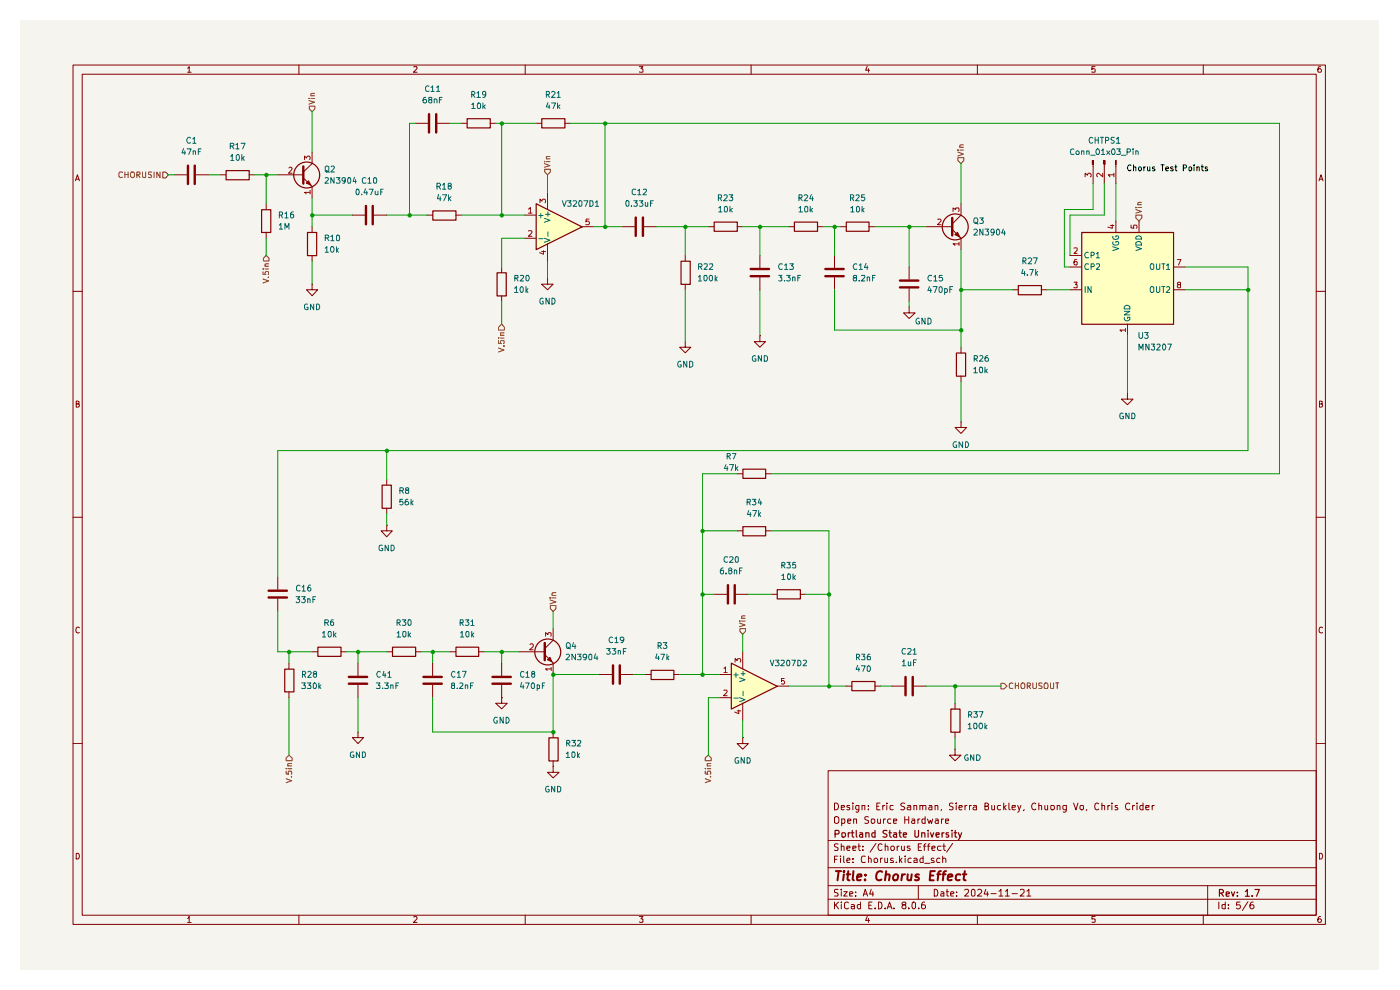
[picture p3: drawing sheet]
<svg xmlns="http://www.w3.org/2000/svg" width="297mm" height="210mm" viewBox="0 0 297 210" stroke-linecap="round" stroke-linejoin="round" font-family="sans-serif">
<path d="M4.2 4.2h288.2v201.5h-288.2z" fill="#f5f4ef"/>
<g fill="none" stroke="#840000" stroke-width=".21">
<path d="M15.5 13.8h265.7v182.3h-265.7zM17.4 15.7h261.8v178.4h-261.8zM39.8 14.5l.3-.4v1.2M39.8 15.3h.8M63.4 13.8v1.9M87.8 14.2l.6-.1 .1 .4-.8 .8h.8M111.4 13.8v1.9M135.6 14.1h.8l-.4 .5 .4 .1v.5h-.8M159.3 13.8v1.9M184 14.1l-.4 .8h.9M184.2 14.6v.7M207.3 13.8v1.9"/>
<path d="M232.3 14.1h-.7v.6l.2-.1 .5 .1-.1 .6-.6-.1M255.3 13.8v1.9M280.2 14.1l-.5 .1a.94 .94 0 0 0 0 1.1h.5l.1-.1v-.4l-.2-.2h-.3l-.2 .2M16 38.4l.4-1.3 .4 1.3M16.2 38h.6M279.8 38.4l.4-1.3 .5 1.3M279.9 38h.6M15.5 61.8h1.9M279.2 61.8h2M16.2 85.7l.6-.1v-.4l-.6-.1v1.3h.4l.2-.5-.3-.2M279.9 85.7l.6-.1v-.4l-.6-.1v1.3l.6-.1 .1-.4-.3-.2M15.5 109.7h1.9"/>
<path d="M279.2 109.7h2M16.8 133.2l-.2-.2a.65 .65 0 0 0-.5 .6 .65 .65 0 0 0 .5 .7l.2-.1M280.6 133.2l-.3-.2a.65 .65 0 0 0-.5 .6 .65 .65 0 0 0 .5 .7l.3-.1M15.5 157.7h1.9M279.2 157.7h2M175.7 163.5h103.5v30.6h-103.5zM175.7 178.3h103.5M177 173.4l.4-.2a.73 .73 0 0 1 .6 .7 .73 .73 0 0 1-.6 .8l-.4-.2zM177 170.3a.73 .73 0 0 1 .9 .8 .73 .73 0 0 1-.9 .7zM177.8 179.1l-.5-.1-.3 .2v.3l.8 .5-.3 .4-.5-.1M178.5 179.6l.5-.1 .1 .9M178.5 171.3l.7-.1-.1-.3h-.6v.8h.6"/>
<path d="M178.5 179v1.4M178.6 174.6h.6v-.9h-.6v1.5M179.7 179.9l.6-.1v-.3h-.6v.2v.6h.6M179.8 174.2l.7-.1-.1-.4h-.5l-.1 .2v.6l.2 .2 .4-.1M180.3 170.9h-.6v.1l.6 .4v.3h-.6M180.9 179.9l.7-.1-.1-.3h-.6v.8h.6M180.9 170.3v.2M180.9 170.9v.9M181.1 173.8l.6-.1v1M181.1 173.7v1M182 179.5h.5M182.2 179v1.2l.3 .2"/>
<path d="M182.2 171.7l-.4 .1-.3-.3 .2-.6h.5v1.1l-.3 .3-.3-.1M182.9 170.9h.6v.9M182.9 170.9v.9M183 179.5v.2M184.2 173.3l-.5-.1-.2 .2 .1 .4 .6 .3-.1 .5h-.6M184.2 171.6v.2M184.2 170.9v.1M184.9 173.7l.6 .1 .1 .6a.45 .45 0 0 1-.7 .2zM185.8 178.9l-1.2 1.9M186 171h.4M186.2 173.7v.8l.1 .2 .5-.2M186.7 170.3h-.7v1.5h.7"/>
<path d="M186.8 173.7v1M187.1 179.2l-.4-.2a.7 .7 0 0 0-.5 .8 .7 .7 0 0 0 .8 .5h.1M187.3 170.9v.9M187.4 173.7v1M187.7 170.9h-.3l-.1 .2M187.8 179.6l.5-.1 .1 .9M187.8 179v1.4M187.9 173.7h-.3l-.2 .3M188.1 170.3v.2M188.1 170.9v.9M189 173.7h-.5l-.2 .3v.4l.2 .3 .5-.1M189.1 179.6h.6v.6l-.2 .2h-.3l-.2-.2z"/>
<path d="M189.5 170.9h-.6l-.1 .2 .1 .6h.6M189.6 174.2l.6-.1v-.4h-.6v.9h.6M190.3 179.5v.9M190.8 179.5h-.3l-.2 .2M191.3 179.5v.8l.4 .1 .2-.1M191.9 179.5v.9M191.9 170.4l-.6-.1-.2 .3 .2 .4 .6 .4-.2 .4-.6-.1M191.9 173.2v1.5M191.9 173.9h.9M192.5 170.9h.6l.1 .9M192.8 173.2v1.5M193 179.5h-.5l-.1 .2 .6 .3v.3h-.6"/>
<path d="M193.2 171.2h-.5l-.3 .2 .3 .4 .5-.1M193.5 173.7h.5l.1 1M193.9 170.9h.5l.1 .9M193.9 170.9v.9M194.1 174.1h-.6l-.1 .2 .1 .4 .6-.1M194.7 173.7v1M194.8 179.7h.5M195.2 173.7h-.3l-.2 .3M195.2 170.9h.5v.9M195.2 170.9v.9M195.5 179h-.7v1.4h.7M195.7 171l.1-.1h.5l.1 .9"/>
<path d="M195.9 179.5h.5M196.3 173.7h-.6l-.1 .3 .1 .6h.6M196.3 173.2v1.5M196.4 179l-.3 .2v1.2M196.8 173.7l.3 1 .3-.7 .2 .7 .3-1M196.8 179.5h.5M197.1 170.9h.5l.1 .9M197.3 179l-.4 .2v1.2M197.7 179.9l.7-.1-.1-.3h-.5l-.1 .2 .1 .6h.5M197.7 171.2h-.5l-.2 .2 .2 .4 .5-.1M198.4 170.9h.5l.1 .9M198.4 170.9v.9"/>
<path d="M198.5 173.7h.5v1M199 174.1h-.5l-.1 .2 .1 .4 .5-.1M199.6 179.5h-.6l-.1 .7a.52 .52 0 0 0 .7 .1M199.7 171.7l-.1 .3M199.7 173.7v1M200 179.5h.6M200.1 173.7h-.2l-.2 .3M200.2 179v1.2l.4 .2M200.6 174.2l.6-.1v-.4h-.5l-.1 .2v.6l.1 .2 .5-.1M202.1 178.9l-1.3 1.9M202.2 170.4l-.5-.1-.3 .2 .1 .4 .7 .3-.1 .5h-.7M202.9 170.3v.2"/>
<path d="M202.9 170.9v.9M203.5 171.3l.6-.1-.1-.3h-.5v.1v.6l.1 .2 .4-.1M204.7 170.9v.9M205.1 170.9h-.2l-.2 .2M205.7 170.9v.9M206.1 170.9h-.4v.2M206.5 170.9h.6l.1 .9M207.2 171.2h-.5l-.3 .2 .3 .4 .5-.1M209 171l.5-.1 .2-.3-.3-.3h-.4v1.5h.5l.2-.2v-.4l-.3-.2M210.4 170.9v.8l.3 .1 .3-.2M211 170.9v.9M212.3 170.9h-.6l-.1 .2v.4l.2 .3 .5-.1"/>
<path d="M212.9 170.3v1.5M213 171.2l.4 .6M213.4 170.9l-.5 .5M214 170.3v1.3l.3 .2M214.7 171.3l.7-.1v-.3h-.6l-.1 .1 .1 .7h.6M215.9 170.9l.3 .9M216.6 170.9l-.4 1.2-.3 .2M217.3 171.7l-.2 .3M219.7 170.5a.55 .55 0 0 0-.7 0 .55 .55 0 0 0-.1 .7l.2 .5 .4 .1 .2-.2M220.4 170.9h.5l.1 .9M220.4 170.3v1.5M221.7 170.9v.7l.2 .2 .3-.2"/>
<path d="M222.2 170.9v.9M222.9 170.9h.6l.2 .6a.45 .45 0 0 1-.8 .1zM224.3 170.9h.5l.1 .9M224.3 170.9v.9M226.2 171.7a.52 .52 0 0 1-.7-.2l.1-.6h.6l-.1 1.2-.2 .2-.4-.1M227.8 170.3l.5 1.5 .4-1.5M229.2 170.9h.6v.8a.45 .45 0 0 1-.7-.2zM230.5 171.7v.3M233.1 170.5l-.3-.2-.5 .2-.1 .4 .1 .7 .4 .2 .4-.2M233.8 170.9h.5l.1 .9M233.8 170.3v1.5M235 170.9v.9"/>
<path d="M235.5 170.9h-.3l-.2 .2M235.9 170.3v.2M235.9 170.9v.9M237.1 170.9h-.5v.2l.4 .2 .1 .3-.1 .2-.4-.1M239.7 170.5a.63 .63 0 0 0-1 .6 .63 .63 0 0 0 1 .5M240.3 170.9v.9M240.7 170.9h-.2l-.2 .2M241.2 170.3v.2M241.2 170.9v.9M242.5 170.9h-.5l-.2 .2v.4l.3 .3 .4-.1M242.5 170.3v1.5M243.1 171.3l.7-.1v-.3h-.6l-.1 .1v.6l.2 .2 .5-.1"/>
<path d="M244.4 170.9v.9M244.9 170.9h-.4l-.1 .2M16.2 181a.66 .66 0 0 1 .6 .4 .66 .66 0 0 1-.2 .8h-.4zM39.8 194.8l.3-.4v1.3M39.8 195.7h.8M63.4 194.1v2M87.8 194.6l.4-.2 .3 .4-.8 .9h.8M111.4 194.1v2M135.6 194.4h.8l-.4 .5 .4 .1v.6h-.8M159.3 194.1v2M175.7 190.8h103.5M175.7 187.9h103.5"/>
<path d="M175.7 184.1h103.5M177 191.3v1.5M177 182.3h.5M177.3 191.9l.6 .9M177.7 181.6h-.7v1.4M177.8 188.7h-.7v.6a.53 .53 0 0 1 .6 .2 .53 .53 0 0 1 0 .6h-.7M177.9 191.3l-.9 .9M178.3 181.6v.1M178.3 182v1M178.5 191.3v.2M178.5 188.6v.2M178.5 189.1v1"/>
<path d="M178.5 191.9v.9M179 189.1h.7l-.7 1h.7M179 181.6v1.2l.2 .2M179.7 182.5l.6-.1-.1-.4-.5 .1v.7v.2h.6M180 191.5l-.4-.2-.4 .4v.9l.4 .2 .4-.2M180.3 189.7l.6-.2-.1-.3h-.5v.9h.5M180.6 191.9h.4l.3 .1v.8M180.9 182.9v.1M180.9 182.1v.2M181.3 192.2l-.7 .1v.4h.7M181.5 190v.1M181.5 189.2v.1"/>
<path d="M182.5 191.9h-.4l-.2 .2v.4l.2 .3 .4-.1M182.5 191.3v1.5M183 180.3v.1M183.1 190.1l.5-1.5 .5 1.5M183.2 189.7h.7M183.6 181.7l-.6-.1-.3 .6 .1 .6 .2 .2 .6-.1M184 194.4l-.4 .8h.9M184.2 182.2v-.1a.36 .36 0 0 1 .6 .2v.7M184.2 181.6v1.4M184.2 194.8v.9M184.3 192h.5M184.8 188.6l-.3 1.1h.8"/>
<path d="M185 191.3h-.7v1.5h.7M185.2 189.1v1M185.4 182.3l.3-.3h.2l.3 .3-.2 .7-.5-.1zM185.7 192.6v.2M186.3 191.3l.7 .2v1.1l-.3 .2h-.4zM186.8 182v1M187.2 182l-.4 .3M187.7 182l.1 1 .5-.1M187.8 192.6v.2M188.2 192.8l.5-1.5 .5 1.5M188.3 182v1M188.4 192.4h.7"/>
<path d="M189.5 182.1a.36 .36 0 0 0-.6 .2l.7 .4-.1 .3h-.6M189.7 192.6v.2M190.2 182.9v.1M190.8 181.6v1.4M191 182.5l.3 .5M191.3 182l-.5 .6M191.7 191.9h-.2l-.2-.3a.46 .46 0 0 1 .5-.3 .46 .46 0 0 1 .4 .3l-.1 .3-.6 .1a.43 .43 0 0 0-.1 .6 .43 .43 0 0 0 .6 .1 .43 .43 0 0 0 .1-.6l-.2-.2M192 181.6v.1M192 182v1M192.8 192.6v.2M193.3 182.1l-.4-.1-.3 .3 .2 .7h.5M193.5 191.5l.4-.2 .3 .3v.9l-.3 .3a.82 .82 0 0 1-.4-1.3z"/>
<path d="M193.9 182.1l.4-.1 .3 .3v.7h-.7v-.5l.7-.1M194.8 187.9v2.9M194.9 192.6v.2M195.8 181.6v1.4h-.5l-.1-.7 .2-.3 .4 .1M196.2 191.3l-.5 .2a1.02 1.02 0 0 0 0 1.3l.5-.1 .1-.2v-.3l-.1-.3h-.5l-.2 .3M196.2 183.1h1.1M198.1 182.1a.36 .36 0 0 0-.6 .2l.7 .4-.1 .3h-.6M198.2 188.6a.8 .8 0 0 1 .8 .6 .8 .8 0 0 1-.3 .9h-.5zM199.4 182.1l-.4-.1-.3 .3 .1 .6 .6 .1M199.6 189.2l.4-.1 .2 .2v.8h-.6v-.4l.6-.2M200 182.2l.1-.1a.36 .36 0 0 1 .6 .2v.7M200 181.6v1.4"/>
<path d="M200.7 189.1h.5M200.9 188.6v1.3l.1 .2h.2M201.7 189.7l.7-.2-.2-.4h-.4l-.1 .2v.6l.1 .2h.5M202.9 190v.1M202.9 189.2v.1M204.6 188.8l.6-.2 .3 .4-.1 .3-.8 .8h.9M206.2 188.8l.3-.2 .3 .4v.8l-.1 .3h-.5l-.1-.3zM207.3 194.1v2M207.4 188.8l.2-.2h.3l.4 .5-.1 .2-.9 .8h1M209.1 188.6l-.3 1.1h.9M209.5 189.1v1M210.2 189.6h1.1"/>
<path d="M211.9 189.1l.4-.5v1.5M211.9 190.1h.9M213.3 189.1l.3-.2 .1-.3v1.5M213.3 190.1h.8M214.7 189.6h1.1M216.5 188.8l.2-.2 .5 .1 .1 .6-.9 .8h.9M217.8 189.1l.5-.5v1.5M217.8 190.1h.9M232.3 194.4h-.7v.6h.7v.6h-.7M255.3 194.1v2M256.2 187.9v6.2M258.6 191.3v1.5"/>
<path d="M259.9 191.9h-.7v.7l.3 .2 .4-.1M259.9 191.3v1.5M260.6 192.6v.2M260.6 191.9v.1M263.1 191.3h-.7l-.1 .7 .7-.1 .1 .6-.3 .3h-.3l-.2-.2M264.7 191.3l-1.1 1.8M265.9 191.3l-.6 .2a1.02 1.02 0 0 0 .1 1.3l.5-.1 .1-.2v-.3l-.1-.3h-.6l-.1 .3M279.9 181a.66 .66 0 0 1 .7 .4 .66 .66 0 0 1-.3 .8h-.4zM280.2 194.4a.72 .72 0 0 0-.6 .5 .72 .72 0 0 0 .2 .8l.4-.1a.42 .42 0 0 0 0-.6 .42 .42 0 0 0-.5 0l-.1 .2"/>
</g>
<g fill="none" stroke="#840000" stroke-width=".25">
<path d="M177.2 176.9l.7-.1v-.6l-.7-.1v1.5M178.6 176.7h.6l.2 .6a.45 .45 0 0 1-.8 .1zM180 176.7v.9M180.4 176.7h-.4v.2M180.6 176.7h.5M180.8 176.1v1.2l.3 .3M181.6 176.1v1.2l.2 .3M182.4 176.7h.5l.1 .9M183 177h-.4l-.3 .2 .3 .4 .4-.1M183.7 176.7h.6l.1 .9M183.7 176.7v.9M185.6 176.7h-.5l-.1 .2v.4l.2 .3 .4-.1"/>
<path d="M185.6 176.1v1.5M188.2 176.2h-.8l-.1 .4 .8 .4 .1 .3-.3 .3-.6-.1M188.6 176.7h.5M188.8 176.1v1.2l.3 .3M189.6 176.7h.5l.1 .9M190.2 177h-.4l-.3 .2 .3 .4 .4-.1M190.7 176.7h.5M190.9 176.1v1.2l.3 .3M191.6 177.1l.7-.1-.1-.3h-.5l-.1 .1 .1 .7h.5M194.1 176.1v1.3l.2 .2h.3l.3-.3v-1.2M195.5 176.7h.6l.1 .9M195.5 176.7v.9"/>
<path d="M196.9 176.1v.1M196.9 176.7v.9M197.4 176.7l.3 .9 .4-.9M198.6 177.1l.7-.1-.1-.3h-.5l-.1 .1 .1 .7h.5M199.9 176.7v.9M200.3 176.7h-.3l-.1 .2M201.2 176.7h-.4l-.1 .1 .2 .3 .3 .1v.3h-.5M202 176.1v.1M202 176.7v.9M202.4 176.7h.6M202.6 176.1v1.4l.4 .1M203.3 176.7l.4 .9"/>
<path d="M204 176.7l-.7 1.4M258.7 189.4h.8v-.5l-.2-.2h-.6v1.4M259 189.4l.5 .7M260.1 189.7l.7-.2-.1-.2h-.6v.7h.6M261.2 189.2l.4 .9 .3-.9M262.5 190v.1M262.5 189.3v.1M264.2 189.1l.4-.4v1.4M264.2 190.1h.8M265.6 190v.1M266.2 188.7h1l-.6 1.4"/>
</g>
<g fill="none" stroke="#840000" stroke-width=".42">
<path d="M177.3 184.8h1.1M177.9 184.8l-.2 1.9M179 185.5l-.1 1.2M179.1 184.8l-.2 .1 .1 .1 .1-.2-.1 .2M179.6 185.5h.8M180 184.8l-.2 1.7 .4 .2M181.1 184.8l-.2 1.7 .2 .2M181.8 186.1l.9-.2v-.4h-.5l-.3 .2-.1 .9h.8M183.5 186.6v.1M183.6 185.5v.2M187.2 185l-.1-.1a.85 .85 0 0 0-1.2 .7v.6a.66 .66 0 0 0 1.1 .4M187.9 185.6l.1-.1a.48 .48 0 0 1 .8 .2l-.2 1"/>
<path d="M188 184.8l-.3 1.9M189.5 185.8l.4-.3h.5l.1 .3v.5a.52 .52 0 0 1-.6 .4 .52 .52 0 0 1-.5-.4zM191.4 185.5l-.2 1.2M192 185.5h-.4l-.2 .3M192.6 185.5v1.1l.4 .1 .2-.1M193.4 185.5l-.2 1.2M194.9 185.5a.48 .48 0 0 0-.7 .3l.1 .2 .4 .1a.36 .36 0 0 1 .2 .5h-.8M197.3 185.7h.7M198.3 184.8h-.9l-.2 1.9h.9M198.8 185.5h.7M199.6 184.8l-.5 .2-.2 1.7M199.9 185.5h.7"/>
<path d="M200.7 184.8l-.5 .2-.2 1.7M201.1 186.1l1-.2-.1-.4a.6 .6 0 0 0-.9 .2v.9h.8M203.7 185.5h-.7l-.3 .8 .4 .4 .5-.1M204.3 185.5h.7M204.7 184.8l-.3 1.7 .4 .2"/>
</g>
<g fill="#ffffc2">
<path d="M229.4 49.3h19.5v19.4h-19.5z"/>
<path d="M155.1 140.6l9.7 4.9-9.7 4.9z"/>
<path d="M113.7 43.2l9.7 4.9-9.7 4.8z"/>
</g>
<path d="M203.2 33.4h1.3v.6l-.6 .7-.7-.7z" fill="#f5f4ef"/>
<path d="M203.2 33.4h1.3v.6l-.6 .7-.7-.7zM203.2 32.3l1.2 .4-1.2 .4M203.2 31.8h.1M203.6 31.8h.8M203.6 31.2h.8M204.4 30.7l-.8 .1 .1 .4" fill="none" stroke="#725600" stroke-width=".21"/>
<path d="M216 60.6h4.9v1.9h-4.9z" fill="none" stroke="#840000" stroke-width=".25"/>
<path d="M202 48.7l1.9 1.8M202.6 49.8l.5-.5 .5 1zM203.9 45.6l-1.9 1.9M145.4 72.5v1.2h1.2l-1.2 1.1-1.2-1.1h1.2M145.4 72.5h.1M214.8 61.5h1.2M220.9 61.5h1.2M239.2 83.4v1.3h1.2l-1.2 1.1-1.3-1.1h1.3M239.2 83.4h.1" fill="none" stroke="#840000" stroke-width=".21"/>
<path d="M202 46.2v3.8" fill="none" stroke="#840000" stroke-width=".51"/>
<path d="M202.6 49.8l.5-.5 .5 1z" fill="#840000"/>
<g fill="none" stroke="#840000" stroke-width=".25">
<path d="M202.9 74.9h1.9v4.9h-1.9z"/>
<circle cx="202.6" cy="48.1" r="2.75"/>
</g>
<path d="M231.7 34h.3v.9h-.3zM231.9 34.9v.4M234.3 34.9v.4M236.7 34.9v.4M196.5 48.1h5.5M203.9 43.2v2.4M203.9 50.5v2.4M203.9 73.7v1.1M203.9 79.8v1.1M203.9 89.5v1.2h1.2l-1.2 1.2-1.3-1.2h1.3M203.9 89.5h.1" fill="none" stroke="#840000" stroke-width=".21"/>
<path d="M199 46.6l.5-.1 .1 .3-.7 .9h.7M202.2 44.9v-.8l.5 .3 .1-.3h.6v.8M203.5 51.7h-1.3l.4 .4M203.5 51.4v.7" fill="none" stroke="#a90000" stroke-width=".21"/>
<path d="M231.7 34h.3v.9h-.3z" fill="#840000"/>
<path d="M234.2 34h.2v.9h-.2z" fill="none" stroke="#840000" stroke-width=".21"/>
<path d="M234.2 34h.2v.9h-.2z" fill="#840000"/>
<path d="M236.6 34h.2v.9h-.2z" fill="none" stroke="#840000" stroke-width=".21"/>
<path d="M236.6 34h.2v.9h-.2z" fill="#840000"/>
<path d="M231.9 35.3v3.6M234.3 35.3v3.6M236.7 35.3v3.6M227 54.2h2.4M227 56.6h2.4M236.7 46.9v2.4M241.6 46.9v2.4M248.9 56.6h2.5M227 61.5h2.4M239.2 68.7v2.5M248.9 61.5h2.5" fill="none" stroke="#840000" stroke-width=".21"/>
<g fill="none" stroke="#a90000" stroke-width=".21">
<path d="M230.2 37.5v-.8l.5 .5 .1-.4 .4-.1 .3 .3v.3l-.2 .2M233.9 36.7v.8l-.9-.8-.3 .3 .1 .5M236.3 37.1h-1.2l.4 .4M236.3 36.7v.8M227.8 52.7h.7v.4l-.7 .7h.7M227.8 59.9h.7l-.3 .5h.3v.6h-.7M228.4 55l-.4 .1-.2 .9 .3 .2 .4-.1v-.6h-.4l-.3 .2M235.5 47.8h.8M236 47.7v.7l-1-.2M239.9 47.7v.6l.6 .1v-.7h.5l.2 .3-.2 .4M249.8 55h.7l-.5 1.2M238.8 70h-1.2l.3 .4"/>
<path d="M238.8 69.7v.7M250 60.4l-.2-.3v-.2h.6v.4l-.4 .1-.2 .2 .1 .4h.5v-.5l-.1-.1"/>
</g>
<path d="M229.5 49.3h19.5v19.5h-19.5z" fill="none" stroke="#840000" stroke-width=".25"/>
<g fill="none" stroke="#006464" stroke-width=".21">
<path d="M230.9 53.6a.61 .61 0 0 0-.8 .3 .61 .61 0 0 0 .3 .8l.5-.1M230.9 56h-.5l-.3 .5 .3 .6h.5M231.5 54.2h.4l.3-.3-.1-.3-.6-.1v1.2M231.5 56.6h.5l.2-.2-.1-.4h-.6v1.1M232.6 53.8l.3-.3v1.2M232.6 56h.7v.5l-.7 .6h.7M232.6 54.7h.7M236 52.3l1.3 .4-1.3 .5M236.1 51.3l-.1 .3 .4 .4h.6l.3-.4-.2-.4h-.4v.3M236.1 50.1l-.1 .1a.64 .64 0 0 0 .6 .6 .64 .64 0 0 0 .7-.5l-.2-.3h-.4v.3M241 52.3l1.1 .4-1.1 .5M241 51.5a.66 .66 0 0 1 .8-.2 .66 .66 0 0 1 .3 .7h-1.1z"/>
<path d="M241 50.3a.66 .66 0 0 1 .7-.2 .66 .66 0 0 1 .4 .6h-1.1zM244.2 56h.4l.2 .1v.9l-.2 .1h-.4l-.1-.1-.1-.6zM245.4 56v1.1h.5l.1-.2v-.9M246.5 56h.6M246.8 56v1.1M247.5 56.3l.3-.3v1.1M247.5 57.1h.7M230.2 60.8v1.3M231.5 60.8v1.3l-.7-1.3v1.3M238.5 66h1.2l-1.2 .8h1.2M238.6 67.4a.59 .59 0 0 0 .3 .7 .59 .59 0 0 0 .8-.3l-.1-.5h-.4v.3M238.6 65a.72 .72 0 0 1 1.1 0v.5h-1.2z"/>
<path d="M244.3 60.8l.5 .2v.9l-.5 .2a.86 .86 0 0 1 0-1.3zM245.4 60.8v1.1l.1 .2h.3l.2-.3v-1M246.5 60.8h.6M246.8 60.8v1.3M247.5 61l.4-.2 .3 .3-.8 1h.8"/>
</g>
<path d="M241 45.6h1.2v.6l-.6 .7-.6-.7z" fill="#f5f4ef"/>
<path d="M241 45.6h1.2v.6l-.6 .7-.6-.7zM241 44.4l1.1 .5-1.1 .3M241 44h.1M241.4 44h.7M241.4 43.4h.7M242.1 42.9l-.7 .1 .1 .4" fill="none" stroke="#725600" stroke-width=".21"/>
<path d="M91 24.2v3.9M92.5 24.2v3.9" fill="none" stroke="#840000" stroke-width=".51"/>
<path d="M88.1 26.2h2.7M92.8 26.2h2.6M90.6 45.6h1.2M96.7 45.6h1.2" fill="none" stroke="#840000" stroke-width=".21"/>
<path d="M91.8 44.7h4.9v2h-4.9z" fill="none" stroke="#840000" stroke-width=".25"/>
<path d="M34.5 36.5h.6l.6 .6-.6 .7h-.6z" fill="#f5f4ef"/>
<path d="M26 36.6l-.6-.1-.2 .2v.7a.52 .52 0 0 0 .8 .2M26.5 36.5v1.2M26.5 37h.7M27.2 36.5v1.2M27.9 36.5h.5a.77 .77 0 0 1-.2 1.2l-.3-.1a.87 .87 0 0 1 0-1.1zM29 37.1l.6-.1v-.5h-.6v1.2M29.3 37.1l.4 .6M30.2 36.5v.9l.3 .3 .4-.1v-1.1M32.2 36.5l-.7 .1v.3l.7 .4-.3 .4-.4-.1M32.7 36.5v1.2M33.9 36.5v1.2l-.6-1.2v1.2M34.5 36.5h.6l.6 .6-.6 .7h-.6z" fill="none" stroke="#725600" stroke-width=".21"/>
<path d="M48 36.2h4.9v1.9h-4.9z" fill="none" stroke="#840000" stroke-width=".25"/>
<path d="M37 37.1h2.6M41.6 37.1h2.7M46.7 37.1h1.2M52.8 37.1h1.2M64.3 37.8l1.9 1.7M65.4 38.4l.6 .9-1-.4zM66.2 34.7l-1.9 1.8" fill="none" stroke="#840000" stroke-width=".21"/>
<path d="M39.9 35.1v3.9M41.3 35.1v3.9M64.3 35.3v3.6" fill="none" stroke="#840000" stroke-width=".51"/>
<path d="M65.4 38.4l.6 .9-1-.4z" fill="#840000"/>
<circle cx="65.1" cy="37.1" r="2.75" fill="none" stroke="#840000" stroke-width=".25"/>
<path d="M58.9 37.1h5.4M66.2 32.3v2.4M66.2 39.5v2.5M74.8 45.6h2.6M79.3 45.6h2.7" fill="none" stroke="#840000" stroke-width=".21"/>
<path d="M61.3 35.6l.4-.1 .3 .3-.8 .9h.8M64.6 33.9v-.8l.4 .4 .3-.4 .4 .1v.7M65.8 40.8h-1.2l.3 .3M65.8 40.4v.7" fill="none" stroke="#a90000" stroke-width=".21"/>
<path d="M77.6 43.7v3.9M79.1 43.7v3.9" fill="none" stroke="#840000" stroke-width=".51"/>
<path d="M65.6 22.5h1.2v.6l-.6 .6-.6-.6z" fill="#f5f4ef"/>
<path d="M66.7 19.8h-.7v.5M65.5 21.3l1.2 .4-1.2 .4M65.5 20.9h.1M65.6 22.5h1.2v.6l-.6 .6-.6-.6zM66 20.9h.7M66 20.3h.7" fill="none" stroke="#725600" stroke-width=".21"/>
<path d="M55.9 54.8l.6-.6 .6 .6v.6h-1.2z" fill="#f5f4ef"/>
<path d="M55.8 59.2l1.2 .4-1.2 .4M55.8 57.7v.5h.6l-.2-.4 .3-.2h.3l.2 .1-.1 .5M55.8 57.1h.1M56.2 57.1h.8M56.2 56.5h.8M56.5 54.2l.6 .6v.6h-1.2v-.6zM56.9 58.8h.1M57 56h-.8l.1 .5" fill="none" stroke="#725600" stroke-width=".21"/>
<path d="M55.5 44.5h1.9v4.8h-1.9zM65.2 49.3h2v4.9h-2zM81.1 102.9h1.9v4.9h-1.9zM83.3 137.3h4.9v1.9h-4.9z" fill="none" stroke="#840000" stroke-width=".25"/>
<g fill="none" stroke="#840000" stroke-width=".21">
<path d="M56.5 43.2v1.2M56.5 49.3v1.2M66.2 48.1v1.2M66.2 54.2v1.2M66.2 60.3v1.2h1.2l-1.2 1.2-1.2-1.2h1.2M66.2 60.3h.1M82 111.4v1.2h1.2l-1.2 1.3-1.1-1.3h1.1M82 111.4h.1M82 101.7v1.2M82 107.8v1.2M82 138.3h1.2M88.1 138.3h1.2"/>
<path d="M75.9 140.6v2.7M75.9 145.3v2.7"/>
</g>
<path d="M74 145h3.9M74 143.6h3.9" fill="none" stroke="#840000" stroke-width=".51"/>
<path d="M61.3 160.2l.7 .6v.6h-1.3v-.6z" fill="#f5f4ef"/>
<path d="M60.7 165.2l1.2 .4-1.2 .4M60.7 163.6v.6l.5 .1v-.7h.6v.7M60.7 163.1h.1M61 163.1h.9M61 162.5h.9M61.3 160.2l.7 .6v.6h-1.3v-.6zM61.8 164.8h.1M61.9 162h-.8l-.1 .3 .2 .2" fill="none" stroke="#725600" stroke-width=".21"/>
<path d="M58.9 122.4v2.6M58.9 127v2.7M66.2 138.3h1.2M72.3 138.3h1.2M61.3 140.6v1.3M61.3 146.7v1.3M75.9 155.3v1.2h1.2l-1.2 1.2-1.1-1.2h1.1M75.9 155.3h.1" fill="none" stroke="#840000" stroke-width=".21"/>
<path d="M67.4 137.3h4.9v1.9h-4.9zM60.4 141.9h2v4.9h-2z" fill="none" stroke="#840000" stroke-width=".25"/>
<path d="M57 126.7h3.9M57 125.3h3.9" fill="none" stroke="#840000" stroke-width=".51"/>
<path d="M157 133.3h1.2v.6l-.6 .6-.6-.6z" fill="#f5f4ef"/>
<path d="M156.9 132.2l1.2 .4-1.2 .3M156.9 131.7h.1M157 133.3h1.2v.6l-.6 .6-.6-.6zM157.3 131.7h.8M157.3 131.1h.8M158.1 130.6h-.6l-.2 .2 .1 .3" fill="none" stroke="#725600" stroke-width=".21"/>
<path d="M157.6 99.5h4.8v2h-4.8zM164.9 125.1h4.9v1.9h-4.9zM155.1 140.7l9.8 4.9-9.8 4.8z" fill="none" stroke="#840000" stroke-width=".25"/>
<path d="M156.4 100.5h1.2M162.4 100.5h1.3M157.6 138.3v3.6M163.7 126.1h1.1M169.8 126.1h1.1M152.7 143.1h2.4M152.7 148h2.4M157.6 149.2v3.6M164.8 145.5h2.5" fill="none" stroke="#840000" stroke-width=".21"/>
<path d="M155.7 143.2h.9M155.7 148.1h.9M156.1 142.7v1M156.9 143.8l1.2 .4-1.2 .4M156.9 148l1.2 .4-1.2 .4M157.2 142.9h.9M157.6 142.4v.9M157.6 146.6v1" fill="none" stroke="#006464" stroke-width=".21"/>
<path d="M153.6 141.8l.3-.3v1.2M153.6 146.5l.5-.1 .2 .3-.8 .9h.8M153.6 142.7h.7M156 140.5v-.8l.4 .4 .2-.4 .5 .1v.7M156.4 150.8h.7M156.7 150.6v.8l-.8-.4M166.4 143.9h-.6v.6l.4-.1 .3 .2-.1 .4h-.6" fill="none" stroke="#a90000" stroke-width=".21"/>
<path d="M116.8 128.4h1.1v.7l-.6 .6-.5-.6z" fill="#f5f4ef"/>
<path d="M116.7 127.3l1.2 .4-1.2 .4M116.7 126.8h.1M116.8 128.4h1.1v.7l-.6 .6-.5-.6zM117.1 126.8h.8M117.1 126.3h.8M117.9 125.7h-.6l-.2 .2 .1 .4" fill="none" stroke="#725600" stroke-width=".21"/>
<path d="M157.6 111.7h4.8v2h-4.8z" fill="none" stroke="#840000" stroke-width=".25"/>
<path d="M156.4 112.6h1.2M162.4 112.6h1.3M151.5 126.1h2.7M156.1 126.1h2.6" fill="none" stroke="#840000" stroke-width=".21"/>
<path d="M154.4 124.1v3.9M155.9 124.1v3.9" fill="none" stroke="#840000" stroke-width=".51"/>
<path d="M149.6 160.8l.7-.6 .6 .6v.6h-1.3z" fill="#f5f4ef"/>
<path d="M149.6 160.8l.7-.6 .6 .6v.6h-1.3zM149.6 165.2l1.2 .4-1.2 .4M149.6 163.6v.6l.6 .1-.2-.2 .1-.4 .6-.1v.7M149.6 163.1h.1M150 163.1h.8M150 162.5h.8M150.7 164.8h.1M150.8 162h-.8l.1 .5" fill="none" stroke="#725600" stroke-width=".21"/>
<path d="M115.6 136.4v3.6M89.8 143.6h3.9M89.8 145h3.9M104.5 143.6h3.9M104.5 145h3.9M130 141.1v3.9M131.5 141.1v3.9" fill="none" stroke="#840000" stroke-width=".51"/>
<g fill="none" stroke="#840000" stroke-width=".21">
<path d="M95.4 138.3h1.3M101.5 138.3h1.3M115.6 138.9l1.7 1.7M116.2 140l.5-.6 .4 1zM117.3 135.8l-1.7 1.8M91.8 140.6v2.7M91.8 145.3v2.7M106.4 140.6v2.7M106.4 145.3v2.7M117.3 155.3v1.2M127.1 143.1h2.7M131.7 143.1h2.7"/>
<path d="M136.8 143.1h1.3M142.9 143.1h1.3M157.6 156.5v1.2h1.1l-1.1 1.2-1.2-1.2h1.2M157.6 156.5h.1M117.3 162.6v1.2h1.3l-1.3 1.2-1.1-1.2h1.1M117.3 162.6h.1M117.3 161.4v1.2"/>
</g>
<path d="M96.7 137.3h4.9v1.9h-4.9zM116.5 156.5h1.9v4.9h-1.9zM138.1 142.2h4.9v1.9h-4.9z" fill="none" stroke="#840000" stroke-width=".25"/>
<path d="M116.2 140l.5-.6 .4 1z" fill="#840000"/>
<g fill="none" stroke="#840000" stroke-width=".25">
<path d="M180.7 144.6h4.9v1.9h-4.9zM201.7 150.4h2v4.9h-2z"/>
<circle cx="116.2" cy="138.3" r="2.75"/>
</g>
<g fill="none" stroke="#840000" stroke-width=".21">
<path d="M110.1 138.3h5.5M117.3 133.3v2.5M106.4 148v1.2h1.2l-1.2 1.2-1.2-1.2h1.2M106.4 148h.1M117.3 140.6v2.5M179.5 145.5h1.2M185.6 145.5h1.2M189.2 145.5h2.7M193.9 145.5h2.6M202.6 158.9v1.3h1.3l-1.3 1.2-1.2-1.2h1.2M202.6 158.9h.1M202.6 149.2v1.2"/>
<path d="M202.6 155.3v1.2"/>
</g>
<path d="M112.4 136.7l.2-.1h.3l.2 .1v.5l-.8 .6h.8M115.7 135v-.8l.5 .4 .2-.4h.4l.1 .2-.1 .6M116.9 141.9h-1.2l.4 .3M116.9 141.6v.6" fill="none" stroke="#a90000" stroke-width=".21"/>
<path d="M192.1 143.6v3.9M193.6 143.6v3.9" fill="none" stroke="#840000" stroke-width=".51"/>
<path d="M212.3 144.9h.7l.6 .6-.6 .6h-.7z" fill="#f5f4ef"/>
<g fill="none" stroke="#725600" stroke-width=".21">
<path d="M212.3 144.9h.7l.6 .6-.6 .6h-.7zM214.9 144.9h-.1a.46 .46 0 0 0-.7 .2v.7l.2 .2h.6M215.4 144.9v1.1M215.4 145.5h.7M216.1 144.9v1.1M216.7 144.9h.6a.87 .87 0 0 1 0 1.1h-.6a.87 .87 0 0 1 0-1.1zM217.9 145.5h.6v-.6h-.6v1.1M218.2 145.5l.4 .5M219.1 144.9v1l.2 .1h.4l.2-.1v-1M221.1 144.9h-.7v.5l.6 .1 .1 .2-.1 .3h-.6M221.7 144.9h.4a.86 .86 0 0 1 .1 1.1h-.5a.87 .87 0 0 1 0-1.1zM222.8 144.9v1l.2 .1h.5v-1.1"/>
<path d="M223.9 144.9h.7M224.3 144.9v1.1"/>
</g>
<path d="M151.5 47.1h4.9v2h-4.9zM168.5 47.1h4.9v2h-4.9zM179.5 47.1h4.9v2h-4.9z" fill="none" stroke="#840000" stroke-width=".25"/>
<g fill="none" stroke="#840000" stroke-width=".21">
<path d="M150.3 48.1h1.2M156.4 48.1h1.2M161.2 54.2v2.7M161.2 58.8v2.7M167.3 48.1h1.2M173.4 48.1h1.2M177 54.2v2.7M177 58.8v2.7M178.2 48.1h1.3M184.3 48.1h1.3M192.9 56.6v2.7M161.2 71.2v1.3h1.2l-1.2 1.2-1.2-1.2h1.2"/>
<path d="M161.2 71.2h.1M192.9 65.1v1.3h1.2l-1.2 1.2-1.2-1.2h1.2M192.9 65.1h.1M192.9 61.2v2.7"/>
</g>
<path d="M159.3 57.1h3.8M159.3 58.6h3.8M175.1 57.1h3.9M175.1 58.6h3.9M190.9 59.5h3.9M190.9 61h3.9" fill="none" stroke="#840000" stroke-width=".51"/>
<path d="M115.6 35.9h1.2v.6l-.6 .6-.6-.6z" fill="#f5f4ef"/>
<path d="M115.5 34.7l1.2 .4-1.2 .4M115.5 34.3h.1M115.6 35.9h1.2v.6l-.6 .6-.6-.6zM115.9 34.3h.8M115.9 33.7h.8M116.7 33.2l-.8 .1 .1 .4" fill="none" stroke="#725600" stroke-width=".21"/>
<path d="M114.9 25.2h4.9v1.9h-4.9zM144.5 55.4h1.9v4.9h-1.9z" fill="none" stroke="#840000" stroke-width=".25"/>
<path d="M113.7 26.2h1.2M119.8 26.2h1.2M132 48.1h2.6M136.6 48.1h2.7M145.4 54.2v1.2M145.4 60.3v1.2" fill="none" stroke="#840000" stroke-width=".21"/>
<path d="M134.9 46.1v3.9M136.4 46.1v3.9" fill="none" stroke="#840000" stroke-width=".51"/>
<path d="M106.4 68.7l.6 .7v.6h-1.3v-.6z" fill="#f5f4ef"/>
<path d="M105.7 73.8l1.2 .4-1.2 .5M105.7 72.2v.6l.6 .1-.1-.2 .1-.4 .5-.1v.7M105.7 71.7h.1M106.2 71.7h.7M106.2 71.1h.7M106.4 68.7l.6 .7v.6h-1.3v-.6zM106.8 73.4h.1M106.9 70.6h-.7l.1 .5" fill="none" stroke="#725600" stroke-width=".21"/>
<path d="M99.1 25.2h4.9v1.9h-4.9zM105.4 57.9h2v4.9h-2zM113.7 43.2l9.8 4.9-9.8 4.9z" fill="none" stroke="#840000" stroke-width=".25"/>
<path d="M97.9 26.2h1.2M104 26.2h1.2M106.4 56.6v1.2M111.2 45.6h2.5M111.2 50.5h2.5M116.2 59v1.3h1.1l-1.1 1.2-1.3-1.2h1.3M116.2 59h.1M116.2 40.8v3.6M116.2 51.7v3.7M123.4 48.1h2.5M106.4 62.7v1.2" fill="none" stroke="#840000" stroke-width=".21"/>
<path d="M114.3 45.7h.9M114.3 50.6h.9M114.7 45.3v.9M115.5 46.3l1.2 .4-1.2 .5M115.5 50.5l1.2 .5-1.2 .4M115.7 45.5h1M116.2 45v.9M116.2 49.2v.9" fill="none" stroke="#006464" stroke-width=".21"/>
<path d="M112.1 44.4l.4-.4v1.2M112.1 49l.6-.1 .2 .2-.1 .3-.7 .7h.8M112.1 45.2h.8M114.6 43v-.8l.4 .5 .1-.4h.6v.7M114.9 53.3h.8M115.3 53.2v.7l-.8-.3M125 46.5h-.6l-.1 .6 .2-.2h.3l.2 .3v.4h-.7" fill="none" stroke="#a90000" stroke-width=".21"/>
<g fill="none" stroke="#009600" stroke-width=".21">
<path d="M35.7 37.1h1.3M44.3 37.1h2.4M54 37.1h4.9M56.5 37.1v6.1M66.2 23.7v8.6M88.1 26.2h-1.2v19.4M95.4 26.2h2.5M105.2 26.2h8.5M106.4 26.2v19.4M116.2 37.1v3.7M121 26.2h150.4v74.3h-107.7M128.4 26.2v21.9"/>
<path d="M203.9 34.7v8.5M231.9 38.9v5.5h-6.1v12.2h1.2M234.3 38.9v6.7h-7.3v8.6M236.7 38.9v8M56.5 50.5v3.7M66.2 45.6h8.6M66.2 42v6.1M66.2 55.4v4.9M82 45.6h8.6M97.9 45.6h13.3M111.2 50.5h-4.8v6.1M116.2 55.4v3.6"/>
<path d="M125.9 48.1h6.1M139.3 48.1h11M145.4 48.1v6.1M157.6 48.1h9.7M161.2 48.1v6.1M174.6 48.1h3.6M177 48.1v6.1M185.6 48.1h10.9M192.9 48.1v8.5M203.9 52.9v20.8M251.4 56.6h13.3v39h-205.8v26.8M106.4 63.9v4.8"/>
<path d="M145.4 61.5v11M161.2 61.5v9.7M177 61.5v8.5h26.9M192.9 63.9v1.2M203.9 61.5h10.9M222.1 61.5h4.9M239.2 71.2v12.2M251.4 61.5h13.3M82 95.6v6.1M203.9 80.9v8.6M82 109v2.4M149 112.6h7.4"/>
<path d="M156.4 100.5h-7.4v42.6M163.7 112.6h12.1v32.9M58.9 129.7v8.6h7.3M61.3 138.3v2.3M73.5 138.3h8.5M75.9 138.3v2.3M89.3 138.3h6.1M91.8 138.3v2.3M102.8 138.3h7.3M106.4 138.3v2.3M117.3 129.7v3.6M149 126.1h2.5"/>
<path d="M157.6 134.5v3.8M158.7 126.1h5M170.9 126.1h4.9M61.3 148v12.2M75.9 148v7.3M127.1 143.1h-9.8v12.2h-25.5v-7.3M134.4 143.1h2.4M144.2 143.1h8.5M152.7 148h-2.4v12.2M157.6 152.8v3.7M167.3 145.5h12.2M186.8 145.5h2.4"/>
<path d="M196.5 145.5h15.8M202.6 145.5v3.7M202.6 156.5v2.4"/>
</g>
<g fill="none" stroke="#000" stroke-width=".21">
<path d="M239.9 35.1l-.2-.1a.6 .6 0 0 0-.5 .6 .6 .6 0 0 0 .7 .5M240.5 35.6l.1-.2 .4 .1v.7M240.5 35v1.2M241.6 35.6l.1-.2 .4 .1v.6l-.4 .1-.1-.1zM242.7 35.4v.8M243 35.4l-.3 .2M243.4 35.4v.7l.2 .1 .3-.1M243.9 35.4v.8M244.9 35.5h-.4v.2l.4 .1 .1 .3-.1 .1-.4-.1M246.3 35h.7M246.6 35v1.2M247.3 35.8l.6-.1-.2-.3-.4 .2v.5l.2 .1 .3-.1"/>
<path d="M248.8 35.5l-.3-.1-.2 .2 .4 .2 .2 .3-.2 .1-.4-.1M249.3 35.4h.4M249.4 35v1.1l.3 .1M251 35.6h.6v-.6h-.6v1.2M252.2 35.6l.2-.2 .3 .1v.6l-.3 .1-.2-.1zM253.3 35v.1M253.3 35.4v.8M253.9 35.6l.2-.2 .3 .1v.7M253.9 35.4v.8M254.8 35.4h.6M255 35v1.1l.4 .1M256.1 35.5h-.4v.2l.3 .1 .2 .3-.2 .1-.3-.1"/>
</g>
<g fill="#009600">
<circle cx="264.8" cy="61.5" r=".47"/>
<circle cx="203.9" cy="61.5" r=".47"/>
<circle cx="86.9" cy="45.7" r=".47"/>
<circle cx="66.2" cy="45.7" r=".47"/>
<circle cx="56.5" cy="37.1" r=".47"/>
<circle cx="91.8" cy="138.3" r=".47"/>
<circle cx="76" cy="138.3" r=".47"/>
<circle cx="82.1" cy="95.6" r=".47"/>
<circle cx="61.3" cy="138.3" r=".47"/>
<circle cx="149.1" cy="126.1" r=".47"/>
<circle cx="149.1" cy="112.6" r=".47"/>
<circle cx="149.1" cy="143.1" r=".47"/>
<circle cx="202.6" cy="145.6" r=".47"/>
<circle cx="175.9" cy="145.6" r=".47"/>
<circle cx="175.9" cy="126.1" r=".47"/>
<circle cx="117.4" cy="143.1" r=".47"/>
<circle cx="117.4" cy="155.3" r=".47"/>
<circle cx="106.5" cy="138.3" r=".47"/>
<circle cx="203.9" cy="70.1" r=".47"/>
<circle cx="161.2" cy="48.1" r=".47"/>
<circle cx="177.1" cy="48.1" r=".47"/>
<circle cx="192.9" cy="48.1" r=".47"/>
<circle cx="128.4" cy="26.2" r=".47"/>
<circle cx="128.4" cy="48.1" r=".47"/>
<circle cx="145.4" cy="48.1" r=".47"/>
<circle cx="106.5" cy="45.7" r=".47"/>
<circle cx="106.5" cy="26.2" r=".47"/>
</g>
<g fill="none" stroke="#006464" stroke-width=".21">
<path d="M91 18.3l-.2-.1a.67 .67 0 0 0-.5 .5 .67 .67 0 0 0 .2 .7l.5-.1M91.4 18.5l.4-.3v1.2M91.4 19.4h.7M92.6 18.5l.4-.3v1.2M92.6 19.4h.7M101.2 19.7h.1l.2-.3v1.3M103 19.9l-.1 .2h-.5v-.6l.5-.1 .1 .2v.7l-.1 .3-.5 .1M117 19.6l.2-.2h.3l.3 .2-.8 1.1h.8M118.2 19.7l.3-.3v1.3M38.9 31.5l-.3 .9h.8M39.2 32v.8M39.7 31.6h.9l-.6 1.2"/>
<path d="M40.4 29.3l-.2-.2a.64 .64 0 0 0-.6 .7 .64 .64 0 0 0 .6 .6l.2-.2M40.9 29.5l.3-.4v1.3M40.9 30.4h.7M41 32.1h.5v.7M41 32v.8M42.1 32.2h.4M42.7 31.6h-.6v1.2M48.8 31h.6l.2-.4-.2-.2h-.6v1.2M48.9 33.2l.4-.4v1.2M48.9 34h.7M49.2 31l.4 .6M50 30.7l.4-.3v1.2"/>
<path d="M50 31.6h.7M50.4 32.8a.68 .68 0 0 1 .4 .6 .68 .68 0 0 1-.4 .6l-.3-.2v-.8zM51.1 30.4h.9l-.5 1.2M51.3 32.8v1.2M51.5 33.5l.3 .5M51.8 33.2l-.5 .5M69 37.8l.4-.1 .3 .3-.8 .9h.8M69 35.4l.3-.2 .5 .2v.9l-.3 .2-.5-.2zM69.2 36.1l.6 .5M70.3 35.4l.4-.2 .2 .4-.7 .9h.7M70.9 37.7v1.2l-.7-1.2v1.2M71.4 37.7h.7l-.4 .4 .4 .3v.3l-.1 .2-.6-.1"/>
<path d="M73.2 38.2v.2a.42 .42 0 0 1-.5-.1 .42 .42 0 0 1-.1-.5h.6v.8l-.1 .3h-.4M73.8 37.8l.4-.1a.86 .86 0 0 1 0 1.2l-.4-.1zM75.2 37.6l-.3 .9h.7M75.4 38.1v.8M77.6 37.8a.45 .45 0 0 0-.7 .1v.7l.1 .3 .6-.1M78.1 38l.3-.3v1.2M78.1 38.9h.6M79.3 37.8l.3-.1a.77 .77 0 0 1 .2 1.2h-.4l-.2-.2zM90.3 20.7h-.3l-.2 .2v.9a.42 .42 0 0 0 .6-.1 .42 .42 0 0 0 0-.5l-.4-.1-.3 .2M91.2 21.2l-.3-.3 .1-.2h.5l.1 .3-.2 .2h-.4l-.1 .1 .1 .5h.2h.4v-.6h-.2M92.1 21.2l.3-.2 .3 .2v.6M92.1 21v.8"/>
<path d="M92.7 39.5h.7l.1-.4-.3-.2h-.5v1.2M93 39.5l.5 .6M93.2 21.2h.4M93.8 20.7h-.6v1.1M93.9 39.3l.3-.4v1.2M95.2 39.5l-.1-.5 .1-.1h.5v.5l-.6 .1v.5l.1 .1h.3l.3-.2-.1-.4h-.2M100.1 22.2l.3-.4v1.2M100.1 20.1h.4l.3-.5-.3-.2h-.4v1.3M100.1 23h.7M100.3 20.1l.5 .6M101.2 20.7h.7M101.3 21.9l.4-.1 .2 .3v.8l-.1 .1-.5-.1z"/>
<path d="M102.4 21.8v1.2M102.6 22.6l.4 .4M103 22.3l-.6 .4M115.9 20.1l.6-.1v-.5l-.6-.1v1.3M116.2 20.1l.4 .6M116.2 21.8l-.3 .9h.8M116.5 22.3v.7M117 21.8h.9l-.6 1.2M118.2 20.7h.7M118.3 21.8v1.2M118.4 22.6l.4 .4M118.8 22.3l-.5 .4"/>
<path d="M227.8 31.7l-.2-.1a.67 .67 0 0 0-.5 .5 .67 .67 0 0 0 .2 .7l.5-.1M228.3 32.1h.6v.7h-.5l-.1-.2zM229.4 32.1h.6v.7M229.4 32v.8M230.5 32.1h.6v.7M230.5 32v.8M231.4 32.9h.9M231.8 29.3l-.2-.2a.65 .65 0 0 0-.6 .7 .65 .65 0 0 0 .6 .6l.2-.2M232.3 29.1v1.3M232.3 29.7h.7M232.7 31.7a.61 .61 0 0 1 .6 .3 .61 .61 0 0 1-.2 .8h-.4l-.1-.2-.1-.5zM233 29.1v1.3"/>
<path d="M233.4 29.1h.7M233.7 31.9l.3-.3v1.2M233.7 32.8h.7M233.8 29.1v1.3M234.5 29.8l.6-.1 .1-.4-.7-.2v1.3M234.8 32l.7 .8M235.5 32l-.7 .8M236 31.7a.61 .61 0 0 1 .6 .3 .61 .61 0 0 1-.2 .8h-.4l-.1-.2-.1-.5zM236.4 29.2l-.5-.1-.2 .2v.3l.7 .5-.3 .3-.4-.1M236.8 29.5l.4-.4v1.3M236.8 30.4h.8M236.9 31.6h.8l-.4 .5 .4 .1v.5h-.8"/>
<path d="M237.9 32.9h.9M239.1 32.3h.5l.3-.3-.1-.3-.7-.1v1.2M240.4 31.6v.1M240.4 32v.8M241 32.1l.3-.1 .2 .2v.6M241 32v.8M59.3 47.7l.3-.3v1.2M59.3 45.6h.5l.1-.1v-.4l-.1-.1h-.5v1.2M59.3 48.6h.6M59.6 45.6l.3 .6M60.4 48.6v-1.2l.5 .9 .4-.9v1.2M60.4 45.3l.4-.3v1.2"/>
<path d="M60.4 46.2h.7M62.2 45h-.4l-.2 .3v.8l.2 .1 .4-.1v-.6h-.5l-.1 .2M69 52.7l.3-.4v1.2M69 50.5h.6l.2-.2-.1-.3-.7-.1v1.2M69 53.5h.7M69.3 50.5l.5 .6M70.2 50.2l.3-.3v1.2M70.2 51.1h.7M70.3 52.3l.4 .1a.66 .66 0 0 1-.3 1.1 .84 .84 0 0 1-.1-1.2zM71.4 52.3v1.2M71.5 50l.3-.1a.86 .86 0 0 1 .1 1.2h-.4l-.1-.2zM71.5 53.1l.3 .4"/>
<path d="M71.8 52.7l-.4 .5M75.6 40.2l.4-.1a.86 .86 0 0 1-.1 1.2l-.3-.1zM76.7 41.2v.1M77.6 40l-.4 .9h.8M77.8 40.6v.7M78.3 40.1h.9l-.5 1.2M79.6 40.6v.5l.2 .2 .4-.1M80.2 40.6v.7M80.8 40.7h.3M81.3 40.1h-.5v1.2M93 41.2l-.2 1h.8M93.4 41.7v.9"/>
<path d="M93.9 41.3h.8l-.6 1.3M93.9 40.1h.7M95.2 41.3v1.3M95.2 42.1l.5 .5M95.7 41.7l-.5 .5M109.2 59l.7-.1v-.4l-.7-.1v1.2M109.6 59l.3 .6M110.4 58.5l.6-.1 .1 .4-.8 .8h.8M111.6 58.6l.2-.2a.6 .6 0 0 1 .6 .5 .6 .6 0 0 1-.5 .7l-.3-.3zM119.3 42.6l.4 1.2 .4-1.2M120.4 42.6h.8l-.5 .4 .4 .1v.6h-.7M121.6 42.7l.6-.1 .1 .2v.3l-.7 .7h.7"/>
<path d="M122.8 42.7l.5-.1 .1 .2v.7l-.2 .3-.4-.1zM123.9 42.6h.8l-.5 1.2M125.1 42.6h.5l.2 .2v.7l-.3 .3h-.4zM126.3 42.9l.4-.3v1.2M126.3 43.8h.7M132.8 42.7l.5-.1 .1 .2v.7l-.2 .3-.4-.1zM133.9 43.7v.1M134.4 42.6h.8l-.4 .4 .4 .3-.1 .4h-.7M134.9 40.2l-.5-.1-.3 .3v.7l.4 .2 .4-.1M135.3 40.5l.3-.4v1.2M135.3 41.3h.7M135.6 42.6h.8l-.4 .4 .3 .1v.6h-.7"/>
<path d="M136.5 40.2l.6-.1 .1 .4-.8 .8h.8M136.9 42.9v.8h.5M137.4 42.9v.9M138 43.1h.3M138.6 42.6h-.6v1.2M148.2 58.8l.3-.4v1.2M148.2 56.6h.6l.1-.2-.1-.4h-.6v1.1M148.2 59.6h.6M148.5 56.6l.4 .5M149.3 58.6l.2-.2a.6 .6 0 0 1 .6 .5 .6 .6 0 0 1-.4 .7l-.4-.3zM149.3 56h.7v.5l-.7 .6h.7M150.5 56h.6l.1 .3-.8 .8h.8"/>
<path d="M150.6 58.4h.4l.1 .2v.7l-.1 .2a.6 .6 0 0 1-.6-.4 .6 .6 0 0 1 .2-.7zM151.7 58.4v1.2M151.8 59.1l.3 .5M152.1 58.8l-.4 .5M152.4 42h.5l.2-.2v-.3l-.2-.2h-.5v1.3M152.5 44.1l.3-.3v1.2M152.5 45h.7M152.7 42l.4 .6M153.6 41.5l.2-.2 .4 .1 .1 .4-.8 .8h.8M153.8 43.9l.2-.1a.77 .77 0 0 1 .2 1.2h-.4l-.1-.2zM154.7 41.3h.7l-.4 .5h.4v.7l-.5 .1-.2-.2M154.9 43.8v1.2"/>
<path d="M154.9 44.5l.5 .5M155.4 44.2l-.5 .4M165.2 58.4h.7l-.4 .4 .4 .1v.6h-.7M165.9 56a.66 .66 0 0 0-.7 .4 .66 .66 0 0 0 .2 .7h.5M166.5 59.5v.1M166.5 56.3l.3-.3v1.1M166.5 57.1h.6M166.9 58.4h.7l-.4 .4 .4 .1v.6h-.7M167.6 56h.7l-.4 .4 .4 .2-.1 .5h-.6M168.1 58.9l.2-.1h.4v.8M168.1 58.8v.8M169.2 58.9h.5"/>
<path d="M169.5 44.1l.3-.3v1.2M169.5 42l.6-.1v-.5l-.6-.1v1.3M169.5 45h.8M169.8 42l.4 .6M169.8 58.4h-.6v1.2M170.6 41.5l.2-.2h.3l.3 .3-.8 1h.8M170.8 43.9l.3-.1 .3 .2v.8l-.2 .2-.4-.1zM171.9 43.8v1.2M172 44.5l.4 .5M172.1 41.2l-.3 1h.7M172.4 44.2l-.5 .4M172.4 41.7v.9"/>
<path d="M180.4 42h.5l.2-.2v-.3l-.2-.2h-.5v1.3M180.5 44.1l.3-.3v1.2M180.5 45h.7M180.8 42l.3 .6M181.3 58.9l-.3-.3 .2-.2h.4l.1 .4-.7 .3v.2l.3 .3 .4-.1v-.5l-.2-.1M181.6 41.5l.4-.2 .3 .4-.8 .9h.8M181.8 43.9l.2-.1a.84 .84 0 0 1 .2 1.2h-.3l-.2-.2zM181.8 56h-.1a.66 .66 0 0 0-.7 .4 .66 .66 0 0 0 .3 .7h.5M182.3 59.5v.1M182.3 56.3l.3-.3v1.1M182.3 57.1h.7M182.8 58.5l.6-.1 .1 .4-.8 .8h.8"/>
<path d="M182.9 43.8v1.2M183 44.5l.3 .5M183.3 44.2l-.4 .4M183.4 41.3h-.6v.6l.5-.1 .2 .2v.3l-.3 .3-.4-.2M183.7 55.9l-.3 .8h.7M184 58.9l.1-.1h.4v.8M184 56.4v.7M184 58.8v.8M185.1 58.9h.4M185.7 58.4h-.6v1.2M197.6 58.5l-.5-.1a.61 .61 0 0 0-.2 .8 .61 .61 0 0 0 .7 .3M198.1 58.8l.4-.4v1.2"/>
<path d="M198.1 59.6h.7M199.9 58.4h-.6l-.1 .5h.7v.6h-.7M206.6 48.8l.2-.2h.3l.2 .2v.4l-.7 .7h.7M206.8 46.2h.5v.2a.65 .65 0 0 1-.4 1l-.3-.4zM206.8 47.2h.3l.4 .3M207.9 46.2h.7l-.4 .4 .4 .3-.1 .4h-.6M208.5 48.6v1.3l-.6-1.3v1.3M209 48.6h.7l-.3 .5 .3 .1v.6h-.7M210.9 49.2l-.1 .2h-.5v-.7l.3-.1 .3 .2-.2 1-.4 .1M211.7 48.6a.68 .68 0 0 1 .4 .6 .68 .68 0 0 1-.4 .7l-.3-.3v-.8zM212.8 48.6l-.3 .8h.8M213.1 49v.9"/>
<path d="M217 57.1l-.3 .9h.8M217 55.4l.6-.1v-.5l-.6-.1v1.3M217.3 55.4l.4 .6M217.3 57.6v.8M217.9 58.2v.2M218.1 54.9l.5-.2 .3 .2-.1 .4-.7 .7h.8M218.4 57.1h.8l-.5 1.3M219.2 54.7h.8l-.5 1.3M219.7 57.1v1.3M219.8 57.9l.3 .5M220.1 57.6l-.4 .4M65.3 64.5h-.5l-.2 .3v.6l.2 .2h.6v-.4h-.3"/>
<path d="M66.5 64.5v1.2l-.6-1.2v1.2M67.1 64.5h.5a.66 .66 0 0 1 .2 .8 .66 .66 0 0 1-.7 .4zM109.1 61.1l.5-.3v1.3M109.1 62.1h.8M110.5 60.9l.2-.1 .3 .2v.8l-.3 .3a.71 .71 0 0 1-.2-1.2zM111.6 60.8v1.3M111.7 61.5l.3 .6M112 61.2l-.4 .5M115.2 63.3l-.3-.1-.3 .2v.9a.36 .36 0 0 0 .6 .1v-.5h-.1M116.5 63.2v1.3l-.7-1.3v1.3M117.1 63.2a.64 .64 0 0 1 .7 .7 .64 .64 0 0 1-.7 .6zM144.4 76.7v-.1a.64 .64 0 0 0-.6 .6 .64 .64 0 0 0 .5 .7l.2-.2v-.3h-.2"/>
<path d="M145.7 76.6v1.3l-.7-1.3v1.3M146.3 76.6h.3l.4 .4v.6l-.4 .3h-.3zM160.3 75.5l-.1-.1a.66 .66 0 0 0-.6 .5 .66 .66 0 0 0 .2 .7l.6-.1v-.4h-.3M161.5 75.4v1.2l-.6-1.2v1.2M162.1 75.4l.7 .3v.7l-.2 .2h-.5zM195 67.6a.61 .61 0 0 0-.7 .2 .61 .61 0 0 0 .1 .8l.3 .1h.4v-.5h-.3M196.3 67.5v1.2l-.7-1.2v1.2M196.8 67.5a.52 .52 0 0 1 .7 .3v.6a.52 .52 0 0 1-.7 .3zM197.2 60.8l-.4 .8h.8M197.4 61.2v.9M197.9 60.8h.9l-.5 1.3M199.5 60.8a.68 .68 0 0 1 .4 .6 .68 .68 0 0 1-.4 .7l-.3-.3v-.8z"/>
<path d="M200.4 61.3l.3-.1 .3 .3-.1 .5h-.5M200.4 61.2v1.3M201.5 61.4h.4M202.1 60.8h-.6v1.3M206.6 78.2l.3-.3v1.2M206.6 79.1h.7M206.7 76.1h.5l.1-.2v-.4l-.6-.1v1.2M206.9 76.1l.4 .5M207.9 78h.5v.8a.35 .35 0 0 1-.4 .3 .35 .35 0 0 1-.2-.4zM207.9 75.5l.4-.1 .2 .4-.7 .8h.7M209 77.9v1.2M209.1 78.7l.4 .4"/>
<path d="M209.5 78.3l-.5 .4M209.5 75.4a.55 .55 0 0 0-.5 .5v.6l.1 .1h.4l.2-.1v-.4l-.2-.2h-.3l-.2 .2M241.6 74.2v-1.2l.5 .9 .4-.9v1.2M241.6 70.5v1l.3 .3h.2l.3-.3v-1M242.8 70.5h.8l-.4 .5 .3 .1v.6l-.5 .1-.2-.2M243.8 73v1.2l-.7-1.2v1.2M244.3 73h.6l-.3 .5 .3 .1v.5l-.1 .1h-.4l-.1-.1M245.4 73.1l.5-.1 .2 .3-.7 .9h.7M246.9 73a.68 .68 0 0 1 .4 .6 .68 .68 0 0 1-.4 .6l-.3-.2v-.8zM247.7 73h.8l-.5 1.2M154 98.5l-.3 .9h.7M154.3 96.8l.6-.1v-.4l-.1-.1h-.5v1.2"/>
<path d="M154.3 99v.8M154.5 96.8l.4 .6M154.8 98.5h.8l-.5 1.3M155.4 96.2h.7l-.5 1.2M156 98.5v1.3M156.2 99.3l.3 .5M156.5 99l-.5 .5M202.9 93.7h-.5l-.2 .5 .2 .7h.5v-.5h-.1M204.2 93.7v1.2l-.7-1.2v1.2M204.8 93.7a.66 .66 0 0 1 .7 .5 .66 .66 0 0 1-.3 .7h-.4zM238.2 87.7a.45 .45 0 0 0-.6 .2v.7l.1 .2 .6-.1v-.4h-.2M239.5 87.6v1.2l-.7-1.2v1.2"/>
<path d="M240.1 87.6a.66 .66 0 0 1 .7 .5 .66 .66 0 0 1-.3 .7h-.4zM81.1 115.7h-.5l-.2 .2v.7a.55 .55 0 0 0 .8 .2v-.5h-.3M82.4 115.7v1.1l-.7-1.1v1.1M83 115.7h.4a.66 .66 0 0 1 .2 .7 .66 .66 0 0 1-.6 .4zM84.8 104.1h.6l.2-.2-.1-.4h-.7v1.1M85.2 104.1l.4 .5M85.4 105.9h-.6v.6l.5-.2 .2 .3-.1 .4h-.6M86.3 104l-.3-.3 .1-.2h.6v.4l-.6 .2v.5h.6v-.5l-.2-.1M86.5 105.9l-.4 .1-.2 .8 .3 .3 .4-.1 .1-.4-.3-.3h-.2l-.3 .3M87.2 105.9v1.2M87.3 106.7l.3 .4M87.6 106.3l-.4 .5"/>
<path d="M154.3 118.2l-.5-.1a.67 .67 0 0 0-.2 .7 .67 .67 0 0 0 .5 .5l.2-.1M154.8 118.2l.6-.1 .1 .2-.1 .3-.6 .7h.7M156 118.2l.5-.1 .1 .2v.7l-.2 .3-.4-.1zM158.5 106.5h.6l.1-.5-.7-.1v1.2M158.8 108.3l-.2 .8h.7M158.8 106.5l.4 .6M159.2 108.7v.9M159.6 105.9h.8l-.5 .4 .4 .1v.6h-.7M159.7 108.3h.8l-.6 1.3M160.9 108.3v1.3M161 109l.4 .6M161.1 105.8l-.2 .9h.7"/>
<path d="M161.4 108.7l-.5 .5M161.4 106.3v.8M165.9 119.9h.5l.1-.2v-.3l-.6-.1v1.2M166.1 119.9l.4 .6M167 119.3h.6l-.3 .4 .3 .2v.5h-.6M168.7 119.3h-.5l-.1 .6 .2-.2 .4 .1v.7l-.6-.1M62.8 126.6h.8l-.4 .5h.3v.7h-.5l-.2-.1M63.7 124.3l-.4-.2-.4 .4 .1 .7 .3 .2 .4-.2M64 126.6h.8l-.5 .5 .5 .2v.3l-.3 .2h-.3l-.2-.1M64.1 124.5l.3-.4v1.3M64.1 125.4h.7M65.3 127.1l.3-.1 .2 .2v.6"/>
<path d="M65.3 127v.8M65.9 124.1a.72 .72 0 0 0-.6 .5 .72 .72 0 0 0 .2 .8l.4-.1 .1-.4a.35 .35 0 0 0-.4-.3 .35 .35 0 0 0-.3 .3M66.4 127.2h.4M67 126.6h-.6v1.2M68.4 134.3l.3-.4v1.2M68.4 135.1h.7M68.9 132.1h.6l.2-.2-.1-.3-.7-.1v1.2M69.3 132.1l.4 .6M69.7 134l.4-.1 .2 .2v.8l-.3 .2-.3-.1zM70.7 131.5l-.4 .1-.2 .8 .3 .3 .4-.1v-.5l-.2-.2h-.2l-.3 .3M70.8 133.9v1.2M70.9 134.6l.4 .5"/>
<path d="M71.3 134.3l-.5 .5M84.2 134.3l.4-.4v1.2M84.2 132.1h.5l.2-.2-.1-.3-.6-.1v1.2M84.2 135.1h.8M84.5 132.1l.4 .6M85.3 131.5h.8l-.4 .4 .4 .3-.1 .4h-.7M85.5 134l.4-.1 .2 .2v.8l-.3 .2-.3-.1zM86.6 131.6h.5l.1 .8a.35 .35 0 0 1-.4 .3 .35 .35 0 0 1-.3-.5zM86.6 133.9v1.2M86.8 134.6l.3 .5M87.1 134.3l-.5 .5M97.6 132.1h.6v-.6h-.6v1.2"/>
<path d="M97.7 134.3l.3-.4v1.2M97.7 135.1h.7M97.9 132.1l.4 .6M98.7 131.5h.8l-.4 .4 .4 .3-.1 .4h-.7M99 133.9h.3l.2 .2v.8l-.2 .1a.6 .6 0 0 1-.6-.4 .6 .6 0 0 1 .3-.7zM99.9 131.8l.3-.3v1.2M99.9 132.7h.7M100.1 133.9v1.2M100.2 134.6l.3 .5M100.5 134.3l-.4 .5M120.1 138.9l.5-.1 .2 .3-.7 .9h.7M120.2 136.5l.2-.2 .3 .1a.74 .74 0 0 1 .2 1l-.5 .2a.9 .9 0 0 1-.2-1.1z"/>
<path d="M120.4 137.2l.6 .5M121.7 136.3l-.3 .9h.8M122 136.7v.9M122.1 138.8v1.2l-.8-1.2v1.2M122.5 138.8h.8l-.5 .5h.4v.7l-.7-.1M124.5 139.3l-.1 .1a.42 .42 0 0 1-.6 0 .42 .42 0 0 1 0-.5l.4-.1 .3 .2-.2 .9-.4 .1M125 138.9l.3-.1 .3 .2v.8l-.2 .2-.4-.1zM126.3 138.7l-.2 .9h.7M126.7 139.2v.8M128.7 137.6h.8l-.5 .4 .4 .1v.6h-.7M129.9 137.6h.7l-.4 .4 .4 .3v.4h-.7M130 135.2a.61 .61 0 0 0-.8 .3 .61 .61 0 0 0 .3 .8l.5-.1"/>
<path d="M130.5 135.5l.3-.4v1.2M130.5 136.3h.6M131.1 138.1l.5-.1 .1 .8M131.1 138v.8M132.2 138.2h.5M132.3 135.6l-.2 .3h-.3l-.2-.3 .1-.4h.5a.98 .98 0 0 1-.1 1.1h-.4M132.8 137.6h-.6v1.2M139.4 138.7l-.3 .9h.8M139.6 137l.6-.1v-.5l-.6-.1v1.3M139.7 139.2v.8M139.9 137l.4 .6M140.2 138.8h.8l-.5 1.2"/>
<path d="M140.7 136.3h.8l-.4 .5 .3 .1 .1 .4-.3 .3h-.3l-.2-.2M141.5 138.8v1.2M141.6 139.5l.3 .5M141.9 139.2l-.4 .4M153.4 120.5h-.2a.93 .93 0 0 0-.3 1.2h.4l.2-.1v-.5l-.6-.1-.1 .2M154 121.6v.1M154.8 121l-.2-.1v-.3l.4-.1 .3 .3-.7 .4v.4l.2 .1h.2l.3-.2v-.3l-.3-.2M155.8 121l.3-.1 .2 .2v.6M155.8 120.9v.8M156.9 121.1h.4M157.5 120.5h-.6v1.2M165.9 122.1l.3-.4v1.2"/>
<path d="M165.9 122.9h.6M167.1 121.8l.5-.1a.86 .86 0 0 1-.1 1.2l-.4-.1zM168.2 121.7v1.2M168.4 122.5l.3 .4M168.7 122.1l-.5 .5M181.7 139.4h.4l.3-.2-.1-.3-.6-.1v1.2M181.9 139.4l.5 .6M182.8 138.8h.7l-.4 .5 .4 .1v.5h-.7M184.6 138.8l-.5 .1-.1 .9 .1 .2 .6-.1-.1-.6h-.5l-.1 .1M192.1 137.7l-.5-.1a.61 .61 0 0 0-.3 .8 .61 .61 0 0 0 .8 .3M192.5 137.7l.6-.1 .2 .1-.1 .4-.7 .7h.8M193.7 137.9l.4-.3v1.2"/>
<path d="M193.7 138.8h.7M194.4 140h-.6v1.2M64 144.9h.8l-.4 .5 .4 .1v.5h-.8M64.2 143.1l.6-.1v-.5l-.6-.1v1.3M64.4 143.1l.5 .6M65.2 144.9h.8l-.5 .5h.4v.6h-.7M65.4 142.6l.4-.2 .2 .3-.7 1h.7M66.5 144.9h.1a.6 .6 0 0 1 .6 .5 .6 .6 0 0 1-.2 .6h-.4l-.1-.1zM66.7 142.9l-.2-.2 .2-.3h.3l.1 .4-.4 .1-.2 .3v.2l.2 .3 .4-.2v-.4l-.1-.2M67.6 144.9v1.1M67.7 145.6l.4 .4M68.1 145.3l-.5 .4"/>
<path d="M75 159.5h-.4l-.3 .3 .1 .7 .4 .2 .3-.1v-.4h-.3M76.3 159.5v1.2l-.7-1.2v1.2M76.9 159.5h.4a.66 .66 0 0 1 .2 .8 .66 .66 0 0 1-.6 .4zM79.8 144.9h.8l-.3 .5 .3 .1v.5h-.8M80.7 142.6l-.3-.2a.65 .65 0 0 0-.5 .6 .65 .65 0 0 0 .5 .7l.3-.2M81.2 146h.1M81.4 142.4l-.2 .9h.7M81.6 144.9h.8l-.4 .5h.3v.6h-.7M81.7 142.8v.9M82.3 142.7h.2l.1-.3v1.3M82.3 143.7h.7M82.9 145.4h.5v.6"/>
<path d="M82.9 145.3v.7M84 145.5h.4M84.6 144.9h-.6v1.1M96 145.4l-.2-.3v-.2h.6l-.1 .5h-.3l-.2 .2 .1 .4h.5v-.5l-.1-.1M96.5 142.6l-.2-.2a.65 .65 0 0 0-.5 .6 .65 .65 0 0 0 .5 .7l.2-.2M97 146h.1M97 142.7l.4-.3v1.3M97 143.7h.7M97.5 144.9h.5l.2 .3-.8 .8h.8M98.1 142.4h.8l-.5 1.3M98.7 145.4h.5v.6M98.7 145.3v.7"/>
<path d="M99.8 145.5h.4M100.4 144.9h-.6v1.1M105.5 152.2l-.2-.1a.6 .6 0 0 0-.6 .7 .6 .6 0 0 0 .8 .5v-.4h-.2M106.8 152.1v1.3l-.7-1.3v1.3M107.4 152.1a.64 .64 0 0 1 .6 .7 .64 .64 0 0 1-.6 .6zM110.7 144.8l-.3 .9h.8M111 145.3v.7M111.2 142.6l-.3-.2a.65 .65 0 0 0-.5 .6 .65 .65 0 0 0 .5 .7l.3-.2M111.5 144.9h.8l-.5 1.1M111.6 142.7h.2l.1-.3v1.3M111.6 143.7h.7M112.9 144.9h.2l.3 .2v.8l-.2 .1h-.3l-.2-.4z"/>
<path d="M113 142.9h-.1a.31 .31 0 0 1 0-.4 .31 .31 0 0 1 .5 .1v.3h-.4l-.2 .3v.2l.2 .3 .5-.3v-.2l-.3-.3M114 145.4h.5v.6h-.5M114 145.3v1.2M115.1 145.5h.3M115.6 144.9h-.5v1.1M120.1 159.8l.4-.3v1.2M120.2 157.6h.5l.2-.1-.1-.4h-.6v1.1M120.5 157.6l.4 .6M121.3 159.7l.2-.2 .3 .1a.66 .66 0 0 1-.2 1.1l-.3-.3zM121.3 157.1h.8l-.4 .4 .4 .2v.4l-.2 .1h-.6M122.5 157.1h.7v.5l-.8 .6h.8M122.5 159.5v1.2"/>
<path d="M122.9 159.8l-.4 .6M163.4 140l.4 1.2 .4-1.2M164.5 140h.8l-.5 .5 .5 .2v.4l-.2 .1-.6-.1M165.7 140.1h.7v.4l-.8 .7h.8M167 140.1l.3-.1a.86 .86 0 0 1 .1 1.2l-.4-.1zM168 140h.7l-.5 1.2M169.2 140a.66 .66 0 0 1 .7 .5 .66 .66 0 0 1-.2 .7h-.5zM170.4 140.1l.5-.1 .2 .4-.8 .8h.8M181.9 141.1l-.3 .9h.8M182.2 141.6v.8M182.7 141.2h.9l-.6 1.2M184.1 141.3l.2-.1a.84 .84 0 0 1 .2 1.2h-.4l-.1-.2z"/>
<path d="M191.4 140.4l.4-.4v1.2M191.4 141.2h.8M192.7 140.4v.7h.5M193.2 140.4v.8M193.8 140.5h.4M205.4 153.8l.3-.4v1.2M205.4 154.6h.7M205.5 151.6h.6v-.6h-.6v1.1M205.7 151.6l.5 .5M206.6 153.6l.2-.2h.3a.77 .77 0 0 1-.2 1.2l-.3-.3zM206.6 151h.7l-.4 .4 .4 .2v.4l-.1 .1h-.6M207.7 151h.8l-.5 1.1"/>
<path d="M207.9 153.4l.4 .1a.66 .66 0 0 1-.3 1.1 .84 .84 0 0 1-.1-1.2zM209 153.4v1.2M209 154.2l.4 .4M209.4 153.8l-.4 .5M116.4 166.9l-.1-.1a.66 .66 0 0 0-.6 .5 .66 .66 0 0 0 .3 .7l.5-.1v-.4h-.3M117.7 166.8v1.2l-.7-1.2v1.2M118.3 166.8h.3l.4 .2v.7l-.2 .3h-.5zM120.1 160.7h.7M122.6 160.3l.3 .4M156.6 160.8h-.5l-.1 .2v.6l.1 .3 .6-.1v-.4h-.2M157.9 160.7v1.2l-.7-1.2v1.2M158.5 160.7a.66 .66 0 0 1 .6 .4 .66 .66 0 0 1-.2 .8h-.4z"/>
<path d="M205.3 160.2a.59 .59 0 0 0-.7 .3 .59 .59 0 0 0 .3 .8l.5-.1v-.4h-.3M206.6 160.1v1.2l-.7-1.2v1.2M207.2 160.1a.66 .66 0 0 1 .7 .4 .66 .66 0 0 1-.2 .8h-.5z"/>
</g>
</svg>
